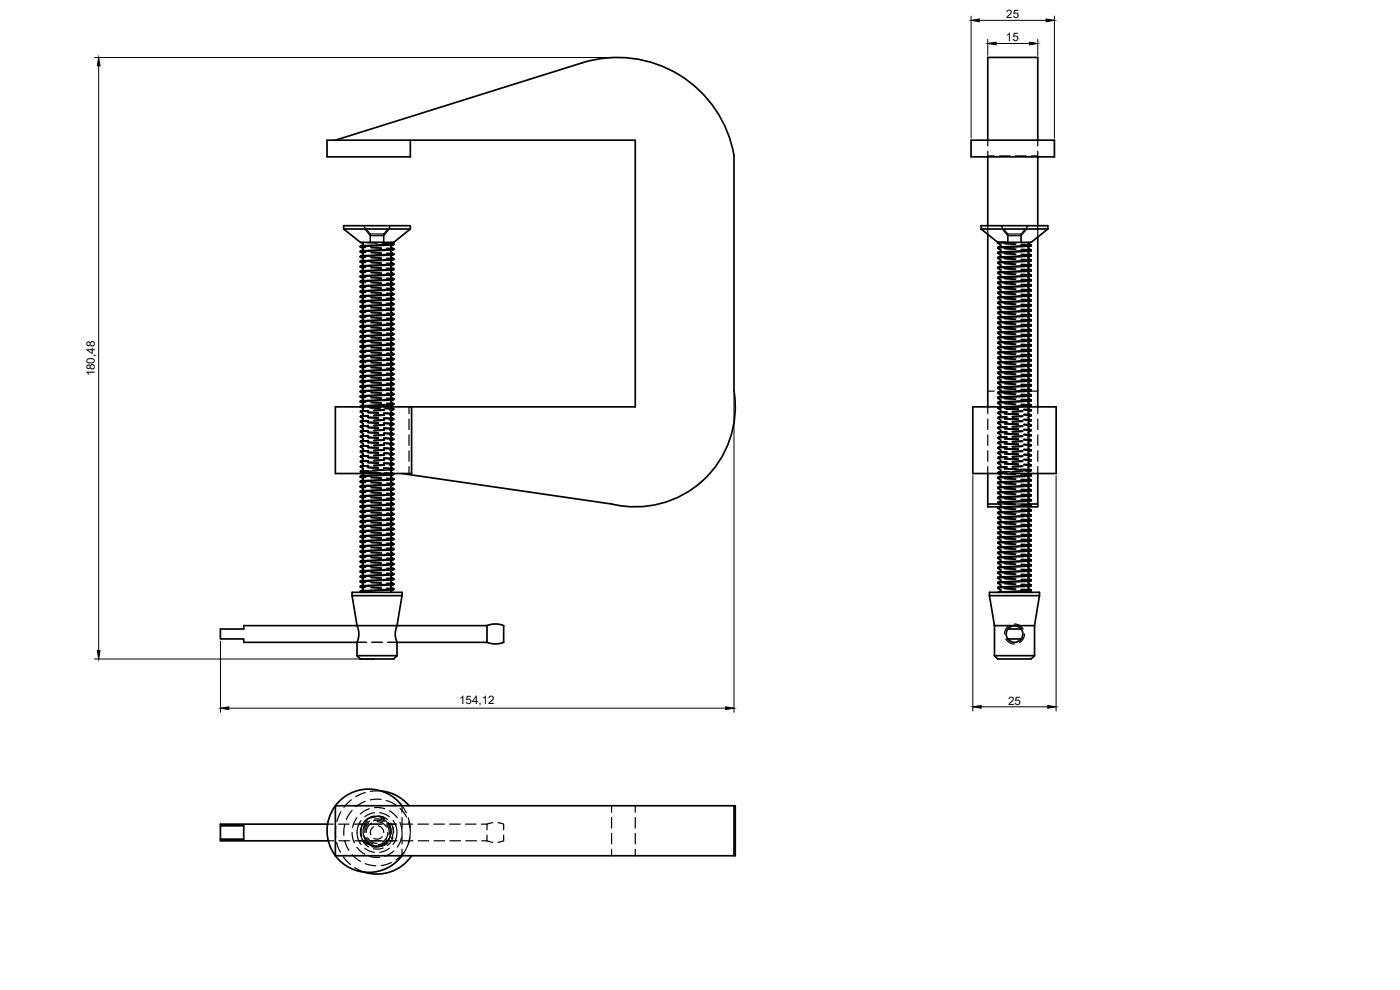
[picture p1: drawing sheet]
<svg xmlns="http://www.w3.org/2000/svg" width="420mm" height="297mm" viewBox="0 0 420 297" stroke-linecap="round" stroke-linejoin="round" font-family="sans-serif">
<defs><g id="words">
<g font-size="3.5">
<text x="302" y="5.4">25</text>
<text x="301.9" y="12.4">15</text>
<text x="28.5" y="113" transform="rotate(-90 28.5 113)">180,48</text>
<text x="137.8" y="211.4">154,12</text>
<text x="302.5" y="211.4">25</text>
</g>
</g></defs>
<!-- layer: MD_Hidden -->
<g fill="none" stroke="#000" stroke-width=".36">
<path d="M296.4 42.1v1.7M296.4 45.4v1.7M296.4 46.8h2M300 46.8h3.1M304.7 46.8h3.2M309.5 46.8h1.9M311.4 42.1v1.7M311.4 45.4v1.7M108.2 74.1l1.5 .2M108.2 75.6l1.5 .2M108.2 77.1l1.5 .2M108.2 78.6l1.5 .2"/>
<path d="M108.2 79.9l1.5 .2M108.2 78.4l1.5 .2M108.2 76.9l1.5 .2M108.2 75.4l1.5 .2M108.2 73.9l1.5 .2M109 67.7l.4 .2 .1 .8 1.6 2h4l1.7-2 .1-.8 .4-.2M109.9 68.7l1.2 1.5M110.1 72.8l3.1 .2M111.1 70.2h4M111.1 70.2v2.5M111.3 78.7l3.2 .2M111.3 77.2l3.2 .2"/>
<path d="M111.3 75.7l3.2 .1M111.3 74.2l3.2 .1M111.3 74.4l3.2 .1M111.3 75.9l3.2 .1M111.3 77.4l3.2 .1M111.3 78.9l3.2 .1M111.9 72.7l1.1 .1M114.6 72.8l3.5 .3M114.8 73.1l3.4 .2M115.1 70.2v2.5M116.1 78.9l2 .2M116.1 77.4l2 .2"/>
<path d="M116.1 75.9l2 .2M116.1 74.4l2 .2M116.1 74.6l2.1 .2M116.1 76.1l2.1 .2M116.1 77.6l2.1 .2M116.1 79.1l2.1 .2M116.4 68.7l-1.3 1.5M296.4 67.7v2.6M299.5 73l.5 .1M299.5 74.5l.5 .1M299.5 76l.5 .1M299.5 77.5l.5 .1"/>
<path d="M299.5 79l.5 .1M299.5 78.8l.2 .1M299.5 77.3l.2 .1M299.5 75.8l.2 .1M299.5 74.3l.2 .1M299.5 72.8l.2 .1M300.3 67.7l.4 .2 .1 .8 1.7 2h4l1.6-2 .2-.8 .3-.2M301.2 68.7l1.3 1.5M301.3 79l3.6 .2M301.3 77.5l3.6 .2M301.3 76l3.6 .2M301.3 74.5l3.6 .2"/>
<path d="M301.3 73l3.6 .2M301.5 73.2l3.3 .1M301.5 74.7l3.3 .2M301.5 76.2l3.3 .2M301.5 77.7l3.3 .2M301.5 79.2l3.3 .2M302.5 70.2h4M302.5 70.2v2.5M306.3 73.4l3.2 .3M306.3 74.9l3.2 .3M306.3 76.4l3.2 .3M306.3 77.9l3.2 .3"/>
<path d="M306.3 79.4l3.2 .3M306.5 70.2v2.5M306.5 79.3l2.9 .2M306.5 77.8l2.9 .2M306.5 76.2l2.9 .3M306.5 74.7l2.9 .3M306.5 73.3l2.9 .2M307.7 68.7l-1.2 1.5M311.4 67.7v3.4M108.2 80.1l1.5 .2M108.2 81.6l1.5 .2M108.2 83.1l1.5 .2"/>
<path d="M108.2 84.6l1.5 .2M108.2 86.1l1.5 .2M108.2 87.6l1.5 .2M108.2 89.1l1.5 .2M108.2 90.6l1.5 .2M108.2 92.1l1.5 .2M108.2 93.6l1.5 .2M108.2 95.1l1.5 .2M108.2 96.6l1.5 .2M108.2 98.1l1.5 .2M108.2 99.6l1.5 .2M108.2 99.4l1.5 .2"/>
<path d="M108.2 97.9l1.5 .2M108.2 96.4l1.5 .2M108.2 94.9l1.5 .2M108.2 93.4l1.5 .2M108.2 91.9l1.5 .2M108.2 90.4l1.5 .2M108.2 88.9l1.5 .2M108.2 87.4l1.5 .2M108.2 85.9l1.5 .2M108.2 84.4l1.5 .2M108.2 82.9l1.5 .2M108.2 81.4l1.5 .2"/>
<path d="M111.3 99.7l3.2 .2M111.3 98.2l3.2 .1M111.3 96.7l3.2 .1M111.3 95.2l3.2 .1M111.3 93.7l3.2 .1M111.3 92.2l3.2 .1M111.3 90.7l3.2 .1M111.3 89.2l3.2 .2M111.3 87.7l3.2 .1M111.3 86.2l3.2 .1M111.3 84.7l3.2 .1M111.3 83.2l3.2 .1"/>
<path d="M111.3 81.7l3.2 .1M111.3 80.2l3.2 .1M111.3 80.4l3.2 .1M111.3 81.9l3.2 .1M111.3 83.4l3.2 .1M111.3 84.9l3.2 .1M111.3 86.4l3.2 .1M111.3 87.9l3.2 .1M111.3 89.4l3.2 .1M111.3 90.9l3.2 .1M111.3 92.4l3.2 .1M111.3 93.9l3.2 .1"/>
<path d="M111.3 95.4l3.2 .1M111.3 96.9l3.2 .1M111.3 98.4l3.2 .1M111.3 99.9l3.2 .1M116.1 99.9l2 .2M116.1 98.4l2 .2M116.1 96.9l2 .2M116.1 95.4l2 .2M116.1 93.9l2 .2M116.1 92.4l2 .2M116.1 90.9l2 .2M116.1 89.4l2 .2"/>
<path d="M116.1 87.9l2 .2M116.1 86.4l2 .2M116.1 84.9l2 .2M116.1 83.4l2 .2M116.1 81.9l2 .2M116.1 80.4l2 .2M116.1 80.6l2.1 .2M116.1 82.1l2.1 .2M116.1 83.6l2.1 .2M116.1 85.1l2.1 .3M116.1 86.6l2.1 .2M116.1 88.1l2.1 .2"/>
<path d="M116.1 89.6l2.1 .2M116.1 91.1l2.1 .2M116.1 92.6l2.1 .2M116.1 94.1l2.1 .2M116.1 95.6l2.1 .2M116.1 97.1l2.1 .2M116.1 98.6l2.1 .2M299.5 80.5l.5 .1M299.5 82l.5 .1M299.5 83.5l.5 .1M299.5 85l.5 .1M299.5 86.5l.5 .1"/>
<path d="M299.5 88l.5 .1M299.5 89.5l.5 .1M299.5 91l.5 .1M299.5 92.5l.5 .1M299.5 94l.5 .1M299.5 95.5l.5 .1M299.5 97l.5 .1M299.5 98.5l.5 .1M299.5 100l.5 .1M299.5 99.8l.2 .1M299.5 98.3l.2 .1M299.5 96.8l.2 .1"/>
<path d="M299.5 95.3l.2 .1M299.5 93.8l.2 .1M299.5 92.3l.2 .1M299.5 90.8l.2 .1M299.5 89.3l.2 .1M299.5 87.8l.2 .1M299.5 86.3l.2 .1M299.5 84.8l.2 .1M299.5 83.3l.2 .1M299.5 81.8l.2 .1M299.5 80.3l.2 .1M301.3 100l3.6 .2"/>
<path d="M301.3 98.5l3.6 .2M301.3 97l3.6 .2M301.3 95.5l3.6 .2M301.3 94l3.6 .2M301.3 92.5l3.6 .2M301.3 91l3.6 .2M301.3 89.5l3.6 .2M301.3 88l3.6 .2M301.3 86.5l3.6 .2M301.3 85l3.6 .2M301.3 83.5l3.6 .2M301.3 82l3.6 .2"/>
<path d="M301.3 80.5l3.6 .2M301.5 80.7l3.3 .2M301.5 82.2l3.3 .1M301.5 83.7l3.3 .1M301.5 85.2l3.3 .2M301.5 86.7l3.3 .2M301.5 88.2l3.3 .2M301.5 89.7l3.3 .2M301.5 91.2l3.3 .2M301.5 92.7l3.3 .2M301.5 94.2l3.3 .1M301.5 95.7l3.3 .1"/>
<path d="M301.5 97.2l3.3 .2M301.5 98.7l3.3 .2M306.3 80.9l3.2 .3M306.3 82.4l3.2 .3M306.3 83.9l3.2 .3M306.3 85.4l3.2 .3M306.3 86.9l3.2 .3M306.3 88.4l3.2 .3M306.3 89.9l3.2 .3M306.3 91.4l3.2 .3M306.3 92.9l3.2 .3M306.3 94.4l3.2 .3"/>
<path d="M306.3 95.9l3.2 .3M306.3 97.4l3.2 .3M306.3 98.9l3.2 .3M306.5 98.7l2.9 .3M306.5 97.2l2.9 .3M306.5 95.8l2.9 .2M306.5 94.3l2.9 .2M306.5 92.8l2.9 .2M306.5 91.3l2.9 .2M306.5 89.8l2.9 .2M306.5 88.3l2.9 .2M306.5 86.7l2.9 .3"/>
<path d="M306.5 85.3l2.9 .2M306.5 83.8l2.9 .2M306.5 82.3l2.9 .2M306.5 80.8l2.9 .2M108.2 101.1l1.5 .2M108.2 102.6l1.5 .2M108.2 104.1l1.5 .2M108.2 105.6l1.5 .2M108.2 107.1l1.5 .2M108.2 108.6l1.5 .2M108.2 110.1l1.5 .2M108.2 111.6l1.5 .2"/>
<path d="M108.2 113.1l1.5 .2M108.2 114.6l1.5 .2M108.2 116.1l1.5 .2M108.2 117.6l1.5 .2M108.2 119.1l1.5 .2M108.2 118.9l1.5 .2M108.2 117.4l1.5 .2M108.2 115.9l1.5 .2M108.2 114.4l1.5 .2M108.2 112.9l1.5 .2M108.2 111.4l1.5 .2M108.2 109.9l1.5 .2"/>
<path d="M108.2 108.4l1.5 .2M108.2 106.9l1.5 .2M108.2 105.4l1.5 .2M108.2 103.9l1.5 .2M108.2 102.4l1.5 .2M108.2 100.9l1.5 .2M111.3 119.2l3.2 .1M111.3 117.7l3.2 .1M111.3 116.2l3.2 .1M111.3 114.7l3.2 .1M111.3 113.2l3.2 .2M111.3 111.7l3.2 .2"/>
<path d="M111.3 110.2l3.2 .1M111.3 108.7l3.2 .1M111.3 107.2l3.2 .1M111.3 105.7l3.2 .1M111.3 104.2l3.2 .1M111.3 102.7l3.2 .1M111.3 101.2l3.2 .2M111.3 101.4l3.2 .1M111.3 102.9l3.2 .1M111.3 104.4l3.2 .1M111.3 105.9l3.2 .1M111.3 107.4l3.2 .1"/>
<path d="M111.3 108.9l3.2 .1M111.3 110.4l3.2 .1M111.3 111.9l3.2 .1M111.3 113.4l3.2 .1M111.3 114.9l3.2 .1M111.3 116.4l3.2 .1M111.3 117.9l3.2 .1M111.3 119.4l3.2 .1M116.1 119.4l2 .2M116.1 117.9l2 .2M116.1 116.4l2 .2M116.1 114.9l2 .2"/>
<path d="M116.1 113.4l2 .2M116.1 111.9l2 .2M116.1 110.4l2 .2M116.1 108.9l2 .2M116.1 107.4l2 .2M116.1 105.9l2 .2M116.1 104.4l2 .2M116.1 102.9l2 .2M116.1 101.4l2 .2M116.1 100.1l2.1 .2M116.1 101.6l2.1 .2M116.1 103.1l2.1 .2"/>
<path d="M116.1 104.6l2.1 .2M116.1 106.1l2.1 .2M116.1 107.6l2.1 .3M116.1 109.1l2.1 .2M116.1 110.6l2.1 .2M116.1 112.1l2.1 .2M116.1 113.6l2.1 .2M116.1 115.1l2.1 .2M116.1 116.6l2.1 .2M116.1 118.1l2.1 .2M116.1 119.6l2.1 .3M296.4 117.4h2"/>
<path d="M299.5 101.5l.5 .1M299.5 103l.5 .1M299.5 104.5l.5 .1M299.5 106l.5 .1M299.5 107.5l.5 .1M299.5 109l.5 .1M299.5 110.5l.5 .1M299.5 112l.5 .1M299.5 113.5l.5 .1M299.5 115l.5 .1M299.5 116.5l.5 .1M299.5 118l.5 .1"/>
<path d="M299.5 119.5l.5 .1M299.5 119.3l.2 .1M299.5 117.8l.2 .1M299.5 116.3l.2 .1M299.5 114.8l.2 .1M299.5 113.3l.2 .1M299.5 111.8l.2 .1M299.5 110.3l.2 .1M299.5 108.8l.2 .1M299.5 107.3l.2 .1M299.5 105.8l.2 .1M299.5 104.3l.2 .1"/>
<path d="M299.5 102.8l.2 .1M299.5 101.3l.2 .1M300 117.4h3.1M301.3 119.5l3.6 .2M301.3 118l3.6 .2M301.3 116.5l3.6 .2M301.3 115l3.6 .2M301.3 113.5l3.6 .2M301.3 112l3.6 .2M301.3 110.5l3.6 .2M301.3 109l3.6 .2M301.3 107.5l3.6 .2"/>
<path d="M301.3 106l3.6 .2M301.3 104.5l3.6 .2M301.3 103l3.6 .2M301.3 101.5l3.6 .2M301.5 100.2l3.3 .2M301.5 101.7l3.3 .2M301.5 103.2l3.3 .2M301.5 104.7l3.3 .2M301.5 106.2l3.3 .1M301.5 107.7l3.3 .2M301.5 109.2l3.3 .2M301.5 110.7l3.3 .2"/>
<path d="M301.5 112.2l3.3 .2M301.5 113.7l3.3 .2M301.5 115.2l3.3 .2M301.5 116.7l3.3 .1M301.5 118.2l3.3 .1M301.5 119.7l3.3 .2M304.7 117.4h3.2M306.3 100.4l3.2 .3M306.3 101.9l3.2 .3M306.3 103.4l3.2 .3M306.3 104.9l3.2 .3M306.3 106.4l3.2 .3"/>
<path d="M306.3 107.9l3.2 .3M306.3 109.4l3.2 .3M306.3 110.9l3.2 .3M306.3 112.4l3.2 .3M306.3 113.9l3.2 .3M306.3 115.4l3.2 .3M306.3 116.9l3.2 .3M306.3 118.4l3.2 .3M306.3 119.9l3.2 .3M306.5 119.8l2.9 .2M306.5 118.3l2.9 .2M306.5 116.8l2.9 .2"/>
<path d="M306.5 115.3l2.9 .2M306.5 113.8l2.9 .2M306.5 112.3l2.9 .2M306.5 110.8l2.9 .2M306.5 109.2l2.9 .3M306.5 107.8l2.9 .2M306.5 106.3l2.9 .2M306.5 104.8l2.9 .2M306.5 103.3l2.9 .2M306.5 101.8l2.9 .2M306.5 100.3l2.9 .2M309.5 117.4h1.9"/>
<path d="M108.2 135.6l.9 .7-.9 .6 .9 .9-.9 .6 .9 .8-.9 .7v.2l.9 .6-.9 .7M108.2 134.1l.9 .7-.9 .6v.2M108.2 132.6l.9 .7-.9 .6M108.2 131.1l.9 .6-.9 .7M108.2 129.4v.2l.9 .6-.9 .7M108.2 125.1l.9 .7-.9 .6 .9 .8-.9 .9 .8 .5 .1 .2-.9 .6M108.2 123.6l.9 .7-.9 .6v.2M108.2 122.1l.9 .7-.9 .6v.2M108.2 120.6l1.5 .2M108.2 121.9l1.3 .2M108.2 120.4l1.5 .2M108.2 122.1h.1"/>
<path d="M108.2 130.9v.2M108.2 132.4v.2M108.2 133.9v.2M108.2 122.1l1.1 .2M110.4 123.6l3.2 .2M110.4 125.1l3.2 .2M110.4 126.6l3.2 .2M110.4 128.2l3.2 .1M110.4 129.7l3.2 .1M110.4 131.1l3.2 .2M110.4 132.6l3.2 .2M110.4 134.1l3.2 .2"/>
<path d="M110.4 135.6l3.2 .2M110.4 137.1l3.2 .2M110.4 138.6l3.2 .2M110.4 138.8l3.2 .2M110.4 137.3l3.2 .2M110.4 135.8l3.2 .2M110.4 134.3l3.2 .2M110.4 132.8l3.2 .2M110.4 131.3l3.2 .2M110.4 129.8l3.2 .2M110.4 128.3l3.2 .2M110.4 126.8l3.2 .2"/>
<path d="M110.4 125.3l3.2 .2M110.4 123.8l3.2 .2M110.4 122.1l3.2 .2M110.6 123.2l-2.4 .2 .6 .1M110.6 124.7l-2.4 .2 .6 .1M110.6 126.2l-2.4 .2 .6 .1M110.6 127.7l-2.4 .2 .6 .1M110.6 129.2l-2.4 .2 .6 .1M110.6 130.7l-2.4 .2 .6 .1M110.6 132.2l-2.4 .2 .6 .1M110.6 133.7l-2.4 .2 .6 .1M110.6 135.2l-2.4 .2 .6 .1"/>
<path d="M110.6 136.7l-2.4 .2 .6 .1M110.6 138.2l-2.4 .2 .6 .1M110.6 139.7l-2.4 .2 .6 .1M110.6 139.9l-2.4 .2 .6 .1M110.6 138.4l-2.4 .2 .6 .1M110.6 136.8l-2.4 .3 .6 .1M110.6 135.3l-2.4 .3 .6 .1M110.6 133.8l-2.4 .3 .6 .1M110.6 132.3l-2.4 .3 .6 .1M110.6 130.8l-2.4 .3 .6 .1M110.6 129.3l-2.4 .3 .6 .1M110.6 127.9l-2.4 .2 .6 .1"/>
<path d="M110.6 126.4l-2.4 .2 .6 .1M110.6 124.8l-2.4 .3 .6 .1M110.6 123.3l-2.4 .3 .6 .1M110.9 122.4l3.1 .1M111.1 122.2l3.2 .1M111.3 120.7l3.2 .1M111.3 120.9l3.2 .1M115.2 123.9l3 .2-1.2 .2 1.2-.2zM115.2 125.4l3 .3-1.2 .1 1.2-.1zM115.2 126.9l3 .3-1.2 .1 1.2-.1zM115.2 128.4l3 .3-1.2 .1 1.2-.1zM115.2 129.9l3 .3-1.2 .1 1.2-.1z"/>
<path d="M115.2 131.4l3 .3-1.2 .1 1.2-.1zM115.2 132.9l3 .3-1.2 .1 1.2-.1zM115.2 134.4l3 .2-1.2 .2 1.2-.2zM115.2 135.9l3 .3-1.2 .1 1.2-.1zM115.2 137.4l3 .3-1.2 .1 1.2-.1zM115.2 138.9l3 .3-1.2 .1 1.2-.1zM115.2 139.1l3 .2-1.2 .2 1.2-.2zM115.2 137.6l3 .2-1.2 .2 1.2-.2zM115.2 136.1l3 .2-1.2 .2 1.2-.2zM115.2 134.6l3 .2-1.2 .2 1.2-.2zM115.2 133.1l3 .2-1.2 .2 1.2-.2zM115.2 131.6l3 .2-1.2 .2 1.2-.2z"/>
<path d="M115.2 130.1l3 .3-1.2 .1 1.2-.1zM115.2 128.6l3 .2-1.2 .2 1.2-.2zM115.2 127.1l3 .2-1.2 .2 1.2-.2zM115.2 125.6l3 .2-1.2 .2 1.2-.2zM115.2 124.1l3 .2-1.2 .2 1.2-.2zM115.2 122.4l3 .2M115.4 122.9l-3.2 .2M115.4 124.4l-3.2 .2M115.4 125.9l-3.2 .2M115.4 127.4l-3.2 .2M115.4 128.9l-3.2 .2M115.4 130.4l-3.2 .2"/>
<path d="M115.4 131.9l-3.2 .2M115.4 133.4l-3.2 .2M115.4 134.9l-3.2 .2M115.4 136.4l-3.2 .2M115.4 137.9l-3.2 .2M115.4 139.4l-3.2 .2M115.4 139.6l-3.2 .2M115.4 138.1l-3.2 .2M115.4 136.6l-3.2 .2M115.4 135.1l-3.2 .2M115.4 133.6l-3.2 .2M115.4 132.1l-3.2 .2"/>
<path d="M115.4 130.6l-3.2 .2M115.4 129.1l-3.2 .2M115.4 127.6l-3.2 .2M115.4 126.1l-3.2 .2M115.4 124.6l-3.2 .2M115.4 123.1l-3.2 .2M115.6 122.6l2.6 .2-1.2 .2 1.2-.2zM115.9 122.4l2.3 .2-1.2 .2 1.2-.2M116.1 120.9l2 .2M116.1 121.1l2.1 .2M117.2 122.1l.9 .5M118.1 139.4l-.9 .5 .9 .7"/>
<path d="M118.1 137.9l-.9 .5 .9 .7M118.1 136.4l-.9 .5 .9 .7M118.1 134.9l-.9 .5 .9 .7M118.1 133.4l-.9 .5 .9 .7M118.1 131.9l-.9 .5 .9 .7M118.1 130.4l-.9 .5 .9 .7M118.1 128.9l-.9 .5 .9 .7M118.1 127.4l-.9 .5 .9 .7M118.1 125.9l-.9 .5 .9 .7M118.1 124.4l-.9 .5 .9 .7M118.1 122.9l-.9 .5 .9 .7M118.2 122.6v.2"/>
<path d="M118.2 124.1v.2M118.2 125.7v.1M118.2 127.2v.1M118.2 128.7v.1M118.2 130.2v.2M118.2 131.7v.1M118.2 133.2v.1M118.2 134.6v.2M118.2 136.2v.1M118.2 137.7v.1M118.2 139.2v.1M122.7 122.1v2"/>
<path d="M122.7 125.7v3.2M122.7 130.5v3.2M122.7 135.2v3.2M296.4 122.1v2M296.4 125.7v3.2M296.4 130.5v3.2M296.4 135.2v3.2M299.4 138.8l1 .8-.9 .7M299.4 126.8v.2M299.4 128.3v.2M299.4 129.8v.2M299.4 131.3v.2"/>
<path d="M299.5 133l.9 .6-1 .7 1 .8-1 .7 1 .8-1 .7 1 .9-.9 .6M299.5 131.5l.9 .6-1 .9M299.5 130l.9 .6-.9 .7M299.5 128.5l.9 .6-.9 .7M299.5 127l.9 .6-.9 .7M299.5 121l.5 .1M299.5 120.8l.2 .1M299.8 122.1l-.3 .4 .9 .6-1 .7 .1 .2 .9 .6-1 .7 .1 .2 .9 .6-.9 .7M301.3 122.1l-1.8 .2 .4 .1M301.3 121l3.6 .2M301.4 139.2l4.3 .2zM301.4 137.7l4.3 .2z"/>
<path d="M301.4 136.2l4.3 .2zM301.4 134.7l4.3 .2zM301.4 133.2l4.3 .2zM301.4 131.7l4.3 .2zM301.4 130.2l4.3 .2zM301.4 128.7l4.3 .2zM301.4 127.2l4.3 .2zM301.4 125.7l4.3 .2zM301.4 124.2l4.3 .2zM301.5 124l4.2 .2zM301.5 125.5l4.2 .2zM301.5 127l4.2 .2z"/>
<path d="M301.5 128.5l4.2 .2zM301.5 130l4.2 .2zM301.5 131.5l4.2 .2zM301.5 133l4.2 .2zM301.5 134.5l4.2 .2zM301.5 136l4.2 .2zM301.5 137.5l4.2 .2zM301.5 139l4.2 .2zM301.5 122.5l4.2 .2zM301.5 121.2l3.3 .2M301.7 122.2l-2.2 .3 .8 .1M301.9 122.7l3.8 .2z"/>
<path d="M302.2 123.5l-2.7 .3 .4 .1M302.2 125l-2.7 .3 .4 .1M302.2 126.5l-2.7 .3 .4 .1M302.2 128l-2.7 .3 .4 .1M302.2 129.5l-2.7 .3 .4 .1M302.2 131l-2.7 .3 .4 .1M302.2 132.5l-2.7 .3 .4 .1M302.2 134l-2.7 .3 .4 .1M302.2 135.5l-2.7 .3 .4 .1M302.2 137l-2.7 .3 .4 .1M302.2 138.5l-2.7 .3 .4 .1M302.2 138.7l-2.8 .3 .4 .1"/>
<path d="M302.2 137.2l-2.8 .3 .4 .1M302.2 135.7l-2.8 .3 .4 .1M302.2 134.2l-2.8 .3 .4 .1M302.2 132.7l-2.8 .3 .4 .1M302.2 131.2l-2.8 .3 .4 .1M302.2 129.7l-2.8 .3 .4 .1M302.2 128.2l-2.8 .3 .4 .1M302.2 126.7l-2.8 .3 .4 .1M302.2 125.2l-2.8 .3 .4 .1M302.2 123.7l-2.8 .3 .4 .1M304.9 122.1h-1.6M306.3 121.4l3.2 .3"/>
<path d="M306.5 121.2l2.9 .3M306.9 123.3l-3.1 .1M306.9 124.8l-3.1 .1M306.9 126.3l-3.1 .1M306.9 127.8l-3.1 .1M306.9 129.3l-3.1 .1M306.9 130.8l-3.1 .1M306.9 132.3l-3.1 .1M306.9 133.8l-3.1 .1M306.9 135.3l-3.1 .1M306.9 136.8l-3.1 .1M306.9 138.3l-3.1 .1"/>
<path d="M306.9 139.8l-3.1 .1M306.9 140l-3.1 .1M306.9 138.5l-3.1 .1M306.9 137l-3.1 .1M306.9 135.5l-3.1 .1M306.9 134l-3.1 .1M306.9 132.5l-3.1 .1M306.9 131l-3.1 .1M306.9 129.5l-3.1 .1M306.9 128l-3.1 .1M306.9 126.5l-3.1 .1M306.9 125l-3.1 .1"/>
<path d="M306.9 123.5l-3.1 .1M307.3 122.8l2.2 .2-1 .2M307.3 124.3l2.2 .2-1 .2M307.3 125.8l2.2 .2-1 .2M307.3 127.3l2.2 .2-1 .2M307.3 128.8l2.2 .2-1 .2M307.3 130.3l2.2 .2-1 .2M307.3 131.8l2.2 .2-1 .2M307.3 133.3l2.2 .2-1 .2M307.3 134.8l2.2 .2-1 .2M307.3 136.3l2.2 .2-1 .2M307.3 137.8l2.2 .2-1 .2"/>
<path d="M307.3 139.3l2.2 .2-1 .2M307.3 139.5l2.2 .2-1 .2M307.3 138l2.2 .2-1 .2M307.3 136.5l2.2 .2-1 .2M307.3 135l2.2 .2-1 .2M307.3 133.5l2.2 .2-1 .2M307.3 132l2.2 .2-1 .2M307.3 130.5l2.2 .2-1 .2M307.3 129l2.2 .2-1 .2M307.3 127.5l2.2 .2-1 .2M307.3 126l2.2 .2-1 .2M307.3 124.5l2.2 .2-1 .2"/>
<path d="M307.3 123l2.2 .2-1 .2M308.9 122.1l-.4 .4 .9 .5M309.4 139.7l-.9 .6 .9 .8-3-.4M309.4 138.2l-.9 .6 .9 .7M309.4 136.7l-.9 .6 .9 .7M309.4 135.2l-.9 .6 .9 .7M309.4 133.7l-.9 .6 .9 .7M309.4 132.2l-.9 .6 .9 .7M309.4 130.7l-.9 .6 .9 .7M309.4 129.2l-.9 .6 .9 .7M309.4 127.7l-.9 .6 .9 .7M309.4 126.2l-.9 .6 .9 .7"/>
<path d="M309.4 124.7l-.9 .6 .9 .7M309.4 123.2l-.9 .6 .9 .7M309.5 123v.2M309.5 124.5v.2M309.5 126v.2M309.5 127.5v.2M309.5 129v.2M309.5 130.5v.2M309.5 132v.2M309.5 133.5v.2M309.5 135v.2M309.5 136.5v.2"/>
<path d="M309.5 138v.2M309.5 139.5v.2M311.4 122.1v2M311.4 125.7v3.2M311.4 130.5v3.2M311.4 135.2v3.2M108.2 143.1l1.5 .2M108.2 144.6l1.5 .2M108.2 146.1l1.5 .2M108.2 147.6l1.5 .2M108.2 149.1l1.5 .2M108.2 150.6l1.5 .2"/>
<path d="M108.2 152.1l1.5 .2M108.2 153.6l1.5 .2M108.2 155.1l1.5 .2M108.2 156.6l1.5 .2M108.2 158.1l1.5 .2M108.2 159.6l1.5 .2M108.2 159.4l1.5 .2M108.2 157.9l1.5 .2M108.2 156.4l1.5 .2M108.2 154.9l1.5 .2M108.2 153.4l1.5 .2M108.2 151.9l1.5 .2"/>
<path d="M108.2 150.4l1.5 .2M108.2 148.9l1.5 .2M108.2 147.4l1.5 .2M108.2 145.9l1.5 .2M108.2 144.4l1.5 .2M108.2 142.9l1.5 .2M108.2 141.4l.8 .7M108.4 141.5l-.2 .1 2.9 .3M110 141.2l-1.8 .2 1.2 .2M110.4 140.2l3.2 .1M110.4 140.3l3.2 .2M110.4 141.8l3.2 .2"/>
<path d="M110.4 141.2l-2.2 .2 .8 .1M110.6 141.7l3.2 .1M110.6 141.3l-2.4 .3 .6 .1M111 141.7l3.2 .1M111.3 159.7l3.2 .2M111.3 158.2l3.2 .2M111.3 156.7l3.2 .2M111.3 155.2l3.2 .1M111.3 153.7l3.2 .1M111.3 152.2l3.2 .1M111.3 150.7l3.2 .1M111.3 149.2l3.2 .1"/>
<path d="M111.3 147.7l3.2 .2M111.3 146.2l3.2 .2M111.3 144.7l3.2 .2M111.3 143.2l3.2 .1M111.3 143.4l3.2 .1M111.3 144.9l3.2 .1M111.3 146.4l3.2 .1M111.3 147.9l3.2 .1M111.3 149.4l3.2 .1M111.3 150.9l3.2 .1M111.3 152.4l3.2 .1M111.3 153.9l3.2 .1"/>
<path d="M111.3 155.4l3.2 .1M111.3 156.9l3.2 .1M111.3 158.4l3.2 .1M111.3 159.9l3.2 .1M112.7 142l2.5 .1M113.1 141.2l-3.2 .2M114.8 141l-3.2 .1M115.2 140.6l3 .3M115.2 142.1l3 .3M115.2 140.9l-3.2 .2M115.4 141.9l2.7 .2M115.4 141.1l-3.2 .2"/>
<path d="M115.7 141.9l2.1 .2M116.1 159.9l2 .2M116.1 158.4l2 .2M116.1 156.9l2 .2M116.1 155.4l2 .2M116.1 153.9l2 .2M116.1 152.4l2 .2M116.1 150.9l2 .2M116.1 149.4l2 .2M116.1 147.9l2 .2M116.1 146.4l2 .2M116.1 144.9l2 .2"/>
<path d="M116.1 143.4l2 .2M116.1 143.6l2.1 .2M116.1 145.1l2.1 .2M116.1 146.6l2.1 .2M116.1 148.1l2.1 .2M116.1 149.6l2.1 .2M116.1 151.1l2.1 .2M116.1 152.6l2.1 .3M116.1 154.1l2.1 .3M116.1 155.6l2.1 .2M116.1 157.1l2.1 .2M116.1 158.6l2.1 .2"/>
<path d="M116.8 140.8l1.4-.1-3-.3 1.8 .1a.87 .87 0 0 1 1.2 .4M117.9 140.9l-3.2 .2M118.1 140.9l-.9 .5 .8 .7M118.2 140.9v-.2l-1.8 .2M118.2 140.9l-1.2 .1M122.7 140v2.1M296.4 140v2.1M299.4 140.3l1 .8-.9 .7M299.4 141.8v.2M299.5 143.5l.5 .1M299.5 145l.5 .1M299.5 146.5l.5 .1"/>
<path d="M299.5 148l.5 .1M299.5 149.5l.5 .1M299.5 151l.5 .1M299.5 152.5l.5 .1M299.5 154l.5 .1M299.5 155.5l.5 .1M299.5 157l.5 .1M299.5 158.5l.5 .1M299.5 160l.5 .1M299.5 159.8l.2 .1M299.5 158.3l.2 .1M299.5 156.8l.2 .1"/>
<path d="M299.5 155.3l.2 .1M299.5 153.8l.2 .1M299.5 152.3l.2 .1M299.5 150.8l.2 .1M299.5 149.3l.2 .1M299.5 147.8l.2 .1M299.5 146.3l.2 .1M299.5 144.8l.2 .1M299.5 143.3l.2 .1M299.5 142l.1 .1M299.8 152.1h3.8M299.9 151.2h3.7"/>
<path d="M300.6 142l2.1 .1M301.3 158.5l3.6 .2M301.3 157l3.6 .2M301.3 155.5l3.6 .2M301.3 154l3.6 .2M301.3 152.5l3.6 .2M301.3 151l3.6 .2M301.3 149.5l3.6 .2M301.3 148l3.6 .2M301.3 146.5l3.6 .2M301.3 145l3.6 .2M301.3 143.5l3.6 .2"/>
<path d="M301.4 140.7l3.1 .2M301.4 142.2l3.4 .2M301.5 142l3.4 .2M301.5 141.7l-2.1 .3 .5 .1M301.5 143.7l3.3 .2M301.5 145.2l3.3 .2M301.5 146.7l3.3 .2M301.5 148.2l3.3 .2M301.5 149.7l3.3 .2M301.5 151.2l3.3 .1M301.5 152.7l3.3 .2M301.5 154.2l3.3 .2"/>
<path d="M301.5 155.7l3.3 .2M301.5 157.2l3.3 .2M301.5 158.7l3.3 .2M302.2 140l-2.7 .3 .4 .1M302.2 141.5l-2.7 .3 .4 .1M302.2 140.2l-2.8 .3 .4 .1M302.2 141.7l-2.8 .3 .4 .1M303.1 141.5l-3.2 .2M304.5 140.9h1.8M304.5 140.9h1.2M304.8 140.7l-3.3-.2 4.2 .2M305.1 152.1h3.8"/>
<path d="M305.2 151.2h3.7M306.3 141.5l-3.2 .2M306.3 142.4l3.2 .3M306.3 143.9l3.2 .3M306.3 145.4l3.2 .3M306.3 146.9l3.2 .3M306.3 148.4l3.2 .3M306.3 149.9l3.2 .3M306.3 151.4l3.2 .3M306.3 152.9l3.2 .3M306.3 154.4l3.2 .3M306.3 155.9l3.2 .3"/>
<path d="M306.3 157.4l3.2 .3M306.3 158.9l3.2 .3M306.5 158.8l2.9 .2M306.5 157.3l2.9 .2M306.5 155.8l2.9 .2M306.5 154.3l2.9 .2M306.5 152.8l2.9 .2M306.5 151.3l2.9 .2M306.5 149.8l2.9 .2M306.5 148.3l2.9 .2M306.5 146.8l2.9 .2M306.5 145.3l2.9 .2"/>
<path d="M306.5 143.7l2.9 .3M306.5 142.3l2.9 .2M306.9 141.5l-3.1 .1M306.9 141.3l-3.1 .1M307.3 141l2.2 .2-1 .2M307.3 140.8l2.2 .2-1 .2M307.8 141.2l-3.1 .2M307.9 141l1.6 .2-1.7 .2M309.4 141.2l-.8 .5 .1 .4M309.5 141v.2M311.4 140v2.1M108.2 161.1l1.5 .2"/>
<path d="M108.2 162.6l1.5 .2M108.2 164.1l1.5 .2M108.2 165.6l1.5 .2M108.2 167.1l1.5 .2M108.2 168.6l1.5 .2M108.2 170.1l1.5 .2M108.2 171.6l1.5 .2M108.2 173.1l1.5 .2M108.2 174.6l1.5 .2M108.2 176.1l1.5 .2M108.2 177.6l.6 .1M108.2 175.9l1.5 .2"/>
<path d="M108.2 174.4l1.5 .2M108.2 172.9l1.5 .2M108.2 171.4l1.5 .2M108.2 169.9l1.5 .2M108.2 168.4l1.5 .2M108.2 166.9l1.5 .2M108.2 165.4l1.5 .2M108.2 163.9l1.5 .2M108.2 162.4l1.5 .2M108.2 160.9l1.5 .2M109.4 177.6l2.5 .1M111.3 176.2l3.2 .1"/>
<path d="M111.3 174.7l3.2 .1M111.3 173.2l3.2 .1M111.3 171.7l3.2 .1M111.3 170.2l3.2 .2M111.3 168.7l3.2 .2M111.3 167.2l3.2 .2M111.3 165.7l3.2 .1M111.3 164.2l3.2 .1M111.3 162.7l3.2 .1M111.3 161.2l3.2 .1M111.3 161.4l3.2 .1M111.3 162.9l3.2 .1"/>
<path d="M111.3 164.4l3.2 .1M111.3 165.9l3.2 .1M111.3 167.4l3.2 .1M111.3 168.9l3.2 .1M111.3 170.4l3.2 .1M111.3 171.9l3.2 .1M111.3 173.4l3.2 .1M111.3 174.9l3.2 .1M111.3 176.4l3.2 .1M116.1 176.4l2 .2M116.1 174.9l2 .2M116.1 173.4l2 .2"/>
<path d="M116.1 171.9l2 .2M116.1 170.4l2 .2M116.1 168.9l2 .2M116.1 167.4l2 .2M116.1 165.9l2 .2M116.1 164.4l2 .2M116.1 162.9l2 .2M116.1 161.4l2 .2M116.1 160.1l2.1 .2M116.1 161.6l2.1 .2M116.1 163.1l2.1 .3M116.1 164.6l2.1 .3"/>
<path d="M116.1 166.1l2.1 .3M116.1 167.6l2.1 .2M116.1 169.1l2.1 .2M116.1 170.6l2.1 .2M116.1 172.1l2.1 .2M116.1 173.6l2.1 .2M116.1 175.1l2.1 .3M116.1 176.6l2.1 .3M299.5 161.5l.5 .1M299.5 163l.5 .1M299.5 164.5l.5 .1M299.5 166l.5 .1"/>
<path d="M299.5 167.5l.5 .1M299.5 169l.5 .1M299.5 170.5l.5 .1M299.5 172l.5 .1M299.5 173.5l.5 .1M299.5 175l.5 .1M299.5 176.5l.5 .1M299.5 176.3l.2 .1M299.5 174.8l.2 .1M299.5 173.3l.2 .1M299.5 171.8l.2 .1M299.5 170.3l.2 .1"/>
<path d="M299.5 168.8l.2 .1M299.5 167.3l.2 .1M299.5 165.8l.2 .1M299.5 164.3l.2 .1M299.5 162.8l.2 .1M299.5 161.3l.2 .1M301.3 176.5l3.6 .2M301.3 175l3.6 .2M301.3 173.5l3.6 .2M301.3 172l3.6 .2M301.3 170.5l3.6 .2M301.3 169l3.6 .2"/>
<path d="M301.3 167.5l3.6 .2M301.3 166l3.6 .2M301.3 164.5l3.6 .2M301.3 163l3.6 .2M301.3 161.5l3.6 .2M301.3 160l3.6 .2M301.5 160.2l3.3 .2M301.5 161.7l3.3 .2M301.5 163.2l3.3 .2M301.5 164.7l3.3 .2M301.5 166.2l3.3 .2M301.5 167.7l3.3 .2"/>
<path d="M301.5 169.2l3.3 .2M301.5 170.7l3.3 .2M301.5 172.2l3.3 .2M301.5 173.7l3.3 .2M301.5 175.2l3.3 .2M301.5 176.7l3.3 .2M306.3 160.4l3.2 .3M306.3 161.9l3.2 .3M306.3 163.4l3.2 .3M306.3 164.9l3.2 .3M306.3 166.4l3.2 .3M306.3 167.9l3.2 .3"/>
<path d="M306.3 169.4l3.2 .3M306.3 170.9l3.2 .3M306.3 172.4l3.2 .3M306.3 173.9l3.2 .3M306.3 175.4l3.2 .3M306.3 176.9l3.2 .3M306.5 176.8l2.9 .2M306.5 175.3l2.9 .2M306.5 173.8l2.9 .2M306.5 172.3l2.9 .2M306.5 170.8l2.9 .2M306.5 169.3l2.9 .2"/>
<path d="M306.5 167.8l2.9 .2M306.5 166.3l2.9 .2M306.5 164.8l2.9 .2M306.5 163.3l2.9 .2M306.5 161.8l2.9 .2M306.5 160.3l2.9 .2M107.1 192.7h2.9M111.6 192.7h3.1M116.3 192.7h2.8M301.9 191.7l.9 1 1.6 .5M303 187.6l-1.2 1.2-.3 1.4M304.5 187.2l1.6 .5 1 1"/>
<path d="M307.5 190.2l-.4 1.5-1.2 1.1M105.4 240l-2.2 2.2M109.6 237.8l-2.9 1.3M114.4 239.8l-3.3 .2M114.4 237.3l-3.2 .2M98.3 247.3h1.7M98.5 252.3h1.6M100.8 248l-.1 3.2M101 252.8l1.2 2.9M101.6 247.3h3.2M101.7 252.3h3.2M102.3 243.6l-1.2 2.9"/>
<path d="M103 257.1l2.2 2.3M103.4 247.4l-.2 3.2M103.5 252.2l.5 1.6 .7 1.3M105.7 249.8l.1 1.5 .5 1.5M105.7 243.2l-1.8 2.7M105.7 256.4l2.5 2.1M106.4 247.3h3.6M106.5 252.3h3.5M107.1 245.4l-.8 1.3-.5 1.5M107.1 254.2l1 1.2 1.3 .9M108.2 250.3l.6 1.6 1.3 1.5M108.4 246.2a5.9 5.9 0 0 0 0 7.2"/>
<path d="M108.6 247.6l-.4 1.2v1.7M108.6 252l.7 1 1.4 1.1M109.1 250.5a4.2 4.2 0 0 0 1.7 2.6M109.4 252.3a4.6 4.6 0 0 0 5.6 1.2M109.5 254.5l1.3 .8 1.6 .4M109.6 240.4l-2.8 1.6M109.6 259.1l3.2 .7M109.8 251.3l.6 1 1.6 1M110.2 252.6l1.8 1.1M110.3 246.3a4.5 4.5 0 0 0-.6 5.7M110.3 251.4l1 1.1 1.8 .5M110.7 247l-.9 1.2-.3 1.6"/>
<path d="M110.8 242.6l-1.4 .7-1.3 .9M110.8 256.9l1.6 .3h1.6M110.9 246.4h-.1a4.1 4.1 0 0 0-1.6 2.5M111.1 247.3h3.6M111.2 252.3h3.5M111.5 247l-1.2 1.3-.4 1.5M112 246.3l1.4-.2 1.6 .5M112 244.9l-1.2 .4-1.3 1.1M112.1 248.1a1.95 1.95 0 0 0-.8 2.4M112.4 243.8l-1.6 .5-1.3 .8M112.4 245.8h.1a4.2 4.2 0 0 1 2.9 .6M112.4 242.3h1.5l1.6 .3"/>
<path d="M112.6 245.1l-2 .5-1.3 1M113.2 246.5a3.2 3.2 0 0 1 2.8 1.7M113.5 247.8a1.96 1.96 0 0 1 1.6 2M113.5 244.8l1.7 .4 1.1 .7M113.9 243.8l1.6 .5 1.3 .8M114.2 245.3a4.5 4.5 0 0 1 3 4.9M114.7 251a1.96 1.96 0 0 1-2.5 .5M115 254.4l-1 .3h-1.9M115.2 245.2l-2.2-.2-1.4 .4M115.4 245.7a4.5 4.5 0 0 0-5.3 .1 4.5 4.5 0 0 0-1.5 5.1M115.6 253a4.1 4.1 0 0 1-3.4 .8M115.6 253l-2 .8"/>
<path d="M115.9 247.3h3.2M115.9 240.2l2.9 1.4M116 252.3h3.2M116.1 252l-1.1 1-1.5 .4M116.1 247.6l.7 1.6-.1 1.4M116.4 249.8a3.2 3.2 0 0 1-1.6 2.8M116.5 252.9a4.5 4.5 0 0 1-5.7 .2M116.5 247.5a4.1 4.1 0 0 1-.9 5.5M116.6 246.8a4.6 4.6 0 0 1-.4 5.7M116.8 251.7a4.5 4.5 0 0 1-5.3 2.3M116.8 254.5l-1.3 .8-1.5 .4M116.9 243.3l1.3 .9 1 1.2"/>
<path d="M117.3 247l.7 1.5 .2 1.3M117.5 258.8l-3.1 .9M117.8 248l.2 1.7-.5 1.9M117.9 246.2a6 6 0 0 1 0 7.2M117.9 251.2l-.7 1.6-.9 .9M118.2 255.3l-1.3 1-1.4 .6M120 246.7l.5 1.5 .1 1.6M120.1 242.6l1.9 2.5M120.5 251.3l-.5 1.5-.8 1.4M120.6 243.7v-1.9l1.3 2.1M120.6 245.3v3.2M120.6 250v3.2"/>
<path d="M120.6 247.3h3.2M120.8 252.3h3.1M121.2 255.8l-2.3 2.2M121.9 254.6l-1.3 2.2v-2M122.5 245.3l.6 3.2M122.6 246.6l.5 3.2M123 251.4l-1 3M123.1 250l-.6 3.2M125.4 247.3h3.2M125.5 252.3h3.2M130.2 247.3h3.1M130.3 252.3h3.2"/>
<path d="M134.9 247.3h3.2M135 252.3h3.2M139.7 247.3h3.2M139.8 252.3h3.2M144.5 247.3h1.7M144.6 252.3h1.6M146.2 247.3v1.7M146.2 250.6v1.7M146.2 252.3l1.7 .4M147.9 246.8l-1.7 .5M149.5 246.8l1.7 .5v1.7M151.2 250.6v1.7l-1.7 .4"/>
<path d="M183.5 241.8v1.9M183.5 245.3v3.2M183.5 250v3.2M183.5 254.8v2M190.6 241.8v1.9M190.6 245.3v3.2M190.6 250v3.2M190.6 254.8v2M106.4 260.3l3 1.4"/>
</g>
<!-- layer: MD_Visible -->
<g fill="none" stroke="#000" stroke-width=".51">
<path d="M100.6 42.1l74.2-23.3a35.5 35.5 0 0 1 45.5 28M100.6 42.1h90v80h-67.1M100.6 42.1h-2.5v5h25v-5M220.3 46.8v70.6a30 30 0 0 1-36.8 33.8M291.4 42.1h25v5h-25zM296.4 42.1v-24.9h15v24.9M296.4 47.1v20.6M311.4 47.1v20.6M103.1 68.7v-1h20v1M103.1 68.7h20M103.1 68.7l5.1 4h10l4.9-4M108.2 78.6l.9 .7-.9 .6"/>
<path d="M108.2 77.1l.9 .7-.9 .6M108.2 75.6l.9 .6-.9 .7M108.2 73.9v.2M108.2 75.4v.2M108.2 76.9v.2M108.2 78.4v.2M108.2 79.9v.2M108.4 72.7l.7 .5-.9 .7M117.4 72.7l.8 .5-10 .7M118.1 79.4l-.9 .5 1 .8-.4 .1-9.6 .6M118.1 77.9l-.9 .5 1 .7-.3 .1-9.7 .7M118.1 76.4l-.9 .5 .8 .8-9.8 .7"/>
<path d="M118.1 74.9l-.9 .5 .8 .8-9.8 .7M118.1 73.3l-.9 .6 .8 .8-9.8 .7M118.2 73.2a.94 .94 0 0 1-1.2 .3l-8.6 .5-.2 .1 .9 .6-.9 .7M118.2 74.7a.91 .91 0 0 1-1.2 .3l-8.8 .6M118.2 76.1a.88 .88 0 0 1-1.2 .4l-8.8 .6M118.2 77.6a.88 .88 0 0 1-1.2 .4l-8.8 .6M118.2 79.1a.94 .94 0 0 1-1.2 .4l-8.7 .5 .8 .7-.9 .7M294.4 68.7v-1h20.1v1M294.4 68.7h20.1M294.4 68.7l5 4h10.1l5-4M296.4 70.3v51.8M299.4 72.8v.2"/>
<path d="M299.4 74.3v.2M299.4 75.8v.2M299.4 77.3v.2M299.4 78.8v.2M299.5 72.8l2.4-.1-2.4 .3M299.5 76l.9 .6-.9 .7M299.5 74.5l.9 .6-.9 .7M299.5 73l.9 .6-.9 .7M299.6 72.7l-.1 .1M308.6 72.7v.3l.9 .5-10 .8M309.4 79.7l-.9 .6 .9 .8-9.9 .7M309.4 78.2l-.9 .6 1 .7-.3 .1-9.7 .7"/>
<path d="M309.4 76.7l-.9 .6 .9 .8-9.9 .7M309.4 75.2l-.9 .6 .9 .8-9.9 .7M309.4 73.7l-.9 .6 .9 .8-9.9 .7M309.5 73.5a.88 .88 0 0 1-1.2 .4l-8.8 .6M309.5 75a.88 .88 0 0 1-1.2 .4l-8.8 .6M309.5 76.5a.89 .89 0 0 1-1.2 .4l-8.7 .5 .8 .7-.9 .7M309.5 78a.89 .89 0 0 1-1.2 .4l-8.7 .5 .8 .7-.9 .6M309.5 79.5a.89 .89 0 0 1-1.2 .4l-8.7 .5 .8 .7-.9 .7M311.4 71.1v51M108.2 90.6l.9 .7-.9 .6M108.2 89.1l.9 .7-.9 .6M108.2 81.4v.2"/>
<path d="M108.2 82.9v.2M108.2 84.4v.2M108.2 85.9v.2M108.2 87.4v.2M108.2 88.9v.2M108.2 90.4v.2M108.2 91.9v.2M108.2 93.4v.2M108.2 94.9v.2M108.2 96.4v.2M108.2 97.9v.2M108.2 99.4v.2"/>
<path d="M118.1 98.9l-.9 .5 .8 .8-9.8 .7M118.1 97.4l-.9 .5 .8 .8-9.8 .7M118.1 95.9l-.9 .5 .8 .8-9.8 .7M118.1 94.4l-.9 .5 .8 .8-9.8 .7M118.1 92.9l-.9 .5 .8 .8-9.8 .7M118.1 91.4l-.9 .5 .8 .8-9.8 .7M118.1 89.9l-.9 .5 1 .8h-.3l-9.7 .7M118.1 88.4l-.9 .5 .8 .8-9.8 .7M118.1 86.9l-.9 .5 .8 .8-9.8 .7M118.1 85.4l-.9 .5 .8 .8-9.8 .7M118.1 83.9l-.9 .5 .8 .8-9.8 .7M118.1 82.4l-.9 .5 .8 .8-9.8 .7"/>
<path d="M118.1 80.9l-.9 .5 .8 .8-9.8 .7M118.2 80.7a.94 .94 0 0 1-1.2 .3l-8.7 .5 .8 .7-.9 .7M118.2 82.2a.94 .94 0 0 1-1.2 .3l-8.7 .5 .8 .7-.9 .7M118.2 83.7a.94 .94 0 0 1-1.2 .3l-8.6 .5-.2 .1 .9 .6-.9 .7M118.2 85.2a.91 .91 0 0 1-1.2 .3l-8.7 .5 .8 .7-.9 .7M118.2 86.7a.91 .91 0 0 1-1.2 .3l-8.7 .5 .8 .8-.9 .6M118.2 88.1a.88 .88 0 0 1-1.2 .4l-8.8 .6M118.2 89.6a.88 .88 0 0 1-1.2 .4l-8.8 .6M118.2 91.2a.94 .94 0 0 1-1.2 .3l-8.7 .5 .8 .7-.9 .7M118.2 92.7a.94 .94 0 0 1-1.2 .3l-8.7 .5 .8 .7-.9 .7M118.2 94.2a.94 .94 0 0 1-1.2 .3l-8.7 .5 .8 .7-.9 .7M118.2 95.7a.94 .94 0 0 1-1.2 .3l-8.6 .5-.2 .1 .9 .6-.9 .7"/>
<path d="M118.2 97.2a.91 .91 0 0 1-1.2 .3l-8.7 .5 .8 .7-.9 .7M118.2 98.7a.91 .91 0 0 1-1.2 .3l-8.7 .5 .8 .8-.9 .6M299.4 80.3v.2M299.4 81.8v.2M299.4 83.3v.2M299.4 84.8v.2M299.4 86.3v.2M299.4 87.8v.2M299.4 89.3v.2M299.4 90.8v.2M299.4 92.3v.2M299.4 93.8v.2"/>
<path d="M299.4 95.3v.2M299.4 96.8v.2M299.4 98.3v.2M299.4 99.8v.2M299.5 88l.9 .6-.9 .7M299.5 86.5l.9 .6-.9 .7M299.5 85l.9 .6-.9 .7M309.4 99.2l-.9 .6 .9 .8-9.9 .7M309.4 97.7l-.9 .6 .9 .8-9.9 .7M309.4 96.2l-.9 .6 .9 .8-9.9 .7M309.4 94.7l-.9 .6 .9 .8-9.9 .7M309.4 93.2l-.9 .6 .9 .8-9.9 .7"/>
<path d="M309.4 91.7l-.9 .6 .9 .8-9.9 .7M309.4 90.2l-.9 .6 1 .7-.3 .1-9.7 .7M309.4 88.7l-.9 .6 .9 .8-9.9 .7M309.4 87.2l-.9 .6 .9 .8-9.9 .7M309.4 85.7l-.9 .6 .9 .8-9.9 .7M309.4 84.2l-.9 .6 .9 .8-9.9 .7M309.4 82.7l-.9 .6 .9 .8-9.9 .7M309.4 81.2l-.9 .6 .9 .8-9.9 .7M309.5 81a.89 .89 0 0 1-1.2 .4l-8.6 .5-.3 .1 1 .6-.9 .7M309.5 82.5a.87 .87 0 0 1-1.2 .4l-8.7 .5 .8 .7-.9 .7M309.5 84a.91 .91 0 0 1-1.2 .4l-8.8 .6M309.5 85.5a.88 .88 0 0 1-1.2 .4l-8.8 .6"/>
<path d="M309.5 87a.88 .88 0 0 1-1.2 .4l-8.8 .6M309.5 88.5a.94 .94 0 0 1-1.2 .4l-8.7 .5 .8 .7-.9 .7M309.5 90a.89 .89 0 0 1-1.2 .4l-8.7 .5 .8 .7-.9 .7M309.5 91.5a.89 .89 0 0 1-1.2 .4l-8.7 .5 .8 .7-.9 .7M309.5 93a.89 .89 0 0 1-1.2 .4l-8.6 .5-.3 .1 1 .6-.9 .7M309.5 94.5a.87 .87 0 0 1-1.2 .4l-8.7 .5 .8 .7-.9 .7M309.5 96a.87 .87 0 0 1-1.2 .4l-8.7 .5 .8 .7-.9 .7M309.5 97.5a.88 .88 0 0 1-1.2 .4l-8.7 .5 .8 .7-.9 .7M309.5 99a.94 .94 0 0 1-1.2 .4l-8.7 .5 .8 .7-.9 .7M108.2 116.1l.9 .6-.9 .7M108.2 114.6l.9 .6-.9 .7M108.2 102.6l.9 .7-.9 .6"/>
<path d="M108.2 100.9v.2M108.2 102.4v.2M108.2 103.9v.2M108.2 105.4v.2M108.2 108.4v.2M108.2 109.9v.2M108.2 111.4v.2M108.2 112.9v.2M108.2 114.4v.2M108.2 115.9v.2M118.1 119.9l-.9 .5 .8 .8-9.8 .7M118.1 118.4l-.9 .5 .8 .8-8.7 .5a.85 .85 0 0 0-1.1 .4"/>
<path d="M118.1 116.9l-.9 .5 .8 .8-8.7 .6a.83 .83 0 0 0-1.1 .3M118.1 115.4l-.9 .5 .8 .8-8.7 .5a.83 .83 0 0 0-1.1 .4M118.1 113.9l-.9 .5 1 .8-.4 .1-9.6 .6M118.1 112.4l-.9 .5 1 .8h-.3l-9.7 .7M118.1 110.9l-.9 .5 .8 .8-9.8 .7M118.1 109.4l-.9 .5 .8 .8-9.8 .7M118.1 107.9l-.9 .5 .8 .8-9.8 .7M118.1 106.4l-.9 .5 .8 .8-9.8 .7M118.1 104.9l-.9 .5 .8 .8-8.7 .6a.83 .83 0 0 0-1.1 .3M118.1 103.4l-.9 .5 .8 .8-9.8 .7M118.1 101.9l-.9 .5 1 .8-.4 .1-9.6 .6M118.1 100.4l-.9 .5 1 .7-.3 .1-9.7 .7"/>
<path d="M118.2 100.1a.88 .88 0 0 1-1.2 .4l-8.7 .5 .8 .8-.9 .6M118.2 101.6a.94 .94 0 0 1-1.2 .4l-8.8 .6M118.2 103.2a.94 .94 0 0 1-1.2 .3l-8.7 .5 .8 .7-.9 .7M118.2 104.7a.94 .94 0 0 1-1.2 .3l-8.7 .5 .8 .7-.9 .7M118.2 106.2a.94 .94 0 0 1-1.2 .3l-8.7 .5 .8 .7-.9 .7M118.2 107.7a.94 .94 0 0 1-1.2 .3l-8.6 .5-.2 .1 .9 .6-.9 .7M118.2 109.2a.91 .91 0 0 1-1.2 .3l-8.7 .5 .8 .8-.9 .6M118.2 110.7a.91 .91 0 0 1-1.2 .3l-8.7 .5 .8 .8-.9 .6M118.2 112.1a.88 .88 0 0 1-1.2 .4l-8.7 .5 .8 .8-.9 .6M118.2 113.7a.94 .94 0 0 1-1.2 .3l-8.8 .6M118.2 115.2a.94 .94 0 0 1-1.2 .3l-8.8 .6M118.2 116.7a.94 .94 0 0 1-1.2 .3l-8.7 .5 .8 .7-.9 .7"/>
<path d="M118.2 118.2a.94 .94 0 0 1-1.2 .3l-8.6 .5-.2 .1 .9 .6-.9 .7M118.2 119.7a.91 .91 0 0 1-1.2 .3l-8.7 .5 .8 .7-.9 .7M299.4 101.3v.2M299.4 102.8v.2M299.4 104.3v.2M299.4 105.8v.2M299.4 107.3v.2M299.4 108.8v.2M299.4 110.3v.2M299.4 111.8v.2M299.4 113.3v.2M299.4 117.8v.2"/>
<path d="M299.4 119.3v.2M299.5 112l.9 .6-.9 .7M309.4 118.7l-.9 .6 .9 .8-9.9 .7M309.4 117.2l-.9 .6 .9 .8-9.9 .7M309.4 115.7l-.9 .6 .9 .8-9.9 .7M309.4 114.2l-.9 .6 .9 .8-8.7 .5a.95 .95 0 0 0-1.3 .4M309.4 112.7l-.9 .6 1 .7-.3 .1-8.5 .5a.95 .95 0 0 0-1.3 .4M309.4 111.2l-.9 .6 .9 .8-9.9 .7M309.4 109.7l-.9 .6 .9 .8-9.9 .7M309.4 108.2l-.9 .6 .9 .8-9.9 .7M309.4 106.7l-.9 .6 .9 .8-9.9 .7M309.4 105.2l-.9 .6 .9 .8-9.9 .7"/>
<path d="M309.4 103.7l-.9 .6 .9 .8-9.9 .7M309.4 102.2l-.9 .6 .9 .8-9.9 .7M309.4 100.7l-.9 .6 1 .7-.3 .1-9.7 .7M309.5 100.5a.94 .94 0 0 1-1.2 .4l-8.7 .5 .8 .7-.9 .7M309.5 102a.94 .94 0 0 1-1.2 .4l-8.7 .5 .8 .7-.9 .7M309.5 103.5a.89 .89 0 0 1-1.2 .4l-8.6 .5-.3 .1 1 .6-.9 .7M309.5 105a.87 .87 0 0 1-1.2 .4l-8.7 .5 .8 .7-.9 .7M309.5 106.5a.87 .87 0 0 1-1.2 .4l-8.7 .5 .8 .7-.9 .7M309.5 108a.84 .84 0 0 1-1.2 .4l-8.7 .5 .8 .7-.9 .7M309.5 109.5a.84 .84 0 0 1-1.2 .4l-8.7 .5 .8 .7-.9 .7M309.5 111a.94 .94 0 0 1-1.2 .4l-8.8 .6M309.5 112.5a.94 .94 0 0 1-1.2 .4l-8.7 .5 .8 .7-.9 .7"/>
<path d="M309.5 114a.94 .94 0 0 1-1.2 .4l-8.7 .5 .8 .7-.9 .7M309.5 115.5a.89 .89 0 0 1-1.2 .4l-8.6 .5-.3 .1 1 .6-.9 .7M309.5 117a.87 .87 0 0 1-1.2 .4l-8.7 .5 .8 .7-.9 .7M309.5 118.5a.87 .87 0 0 1-1.2 .4l-8.7 .5 .8 .7-.9 .7M100.6 122.1h22.9v20h-22.9zM118.1 121.4l-.9 .7M118.2 121.2a1.62 1.62 0 0 1-1.8 .3l-8.2 .6v-.2M292 122.1h25v20h-25zM299.4 120.8v.2M309.4 120.2l-.9 .6 1 .7-.2 .1-8 .5M309.4 121.7l-.5 .4M309.5 120a.84 .84 0 0 1-1.2 .4l-8.7 .5 .8 .7-.6 .5"/>
<path d="M309.5 121.5a1.47 1.47 0 0 1-1.7 .4l-2.9 .2M108.2 158.1l.9 .7-.9 .6M108.2 156.6l.9 .7-.9 .6M108.2 155.1l.9 .7-.9 .6M108.2 153.6l.9 .6-.9 .7M108.2 152.1l.9 .6-.9 .7M108.2 150.6l.9 .6-.9 .7M108.2 149.1l.9 .7-.9 .6M108.2 143.1l.9 .6-.9 .7M108.2 150.4v.2M108.2 151.9v.2M109 142.1v.3l-.8 .5"/>
<path d="M118 142.1l.2 .1-1.2 .1-7.7 .4a.85 .85 0 0 0-1.1 .4M118.1 158.9l-.9 .5 1 .8h-.3l-8.6 .5a.83 .83 0 0 0-1.1 .4M118.1 157.4l-.9 .5 .8 .8-8.7 .5a.8 .8 0 0 0-1.1 .4M118.1 155.9l-.9 .5 .8 .8-8.7 .5a.85 .85 0 0 0-1.1 .4M118.1 154.4l-.9 .5 .8 .8-8.7 .5a.85 .85 0 0 0-1.1 .4M118.1 152.9l-.9 .5 .8 .8-8.7 .5a.85 .85 0 0 0-1.1 .4M118.1 151.4l-.9 .5 .8 .8-8.7 .6a.83 .83 0 0 0-1.1 .3M118.1 149.9l-.9 .5 .8 .8-9.8 .7M118.1 148.4l-.9 .5 1 .8-.4 .1-9.6 .6M118.1 146.9l-.9 .5 1 .8h-.3l-8.6 .5a.83 .83 0 0 0-1.1 .4M118.1 145.4l-.9 .5 .8 .8-8.7 .5a.85 .85 0 0 0-1.1 .4M118.1 143.9l-.9 .5 .8 .8-8.7 .5a.85 .85 0 0 0-1.1 .4"/>
<path d="M118.1 142.4l-.9 .5 .8 .8-8.7 .5a.85 .85 0 0 0-1.1 .4M118.2 142.2a.94 .94 0 0 1-1.2 .3l-8.8 .6M118.2 143.7a.91 .91 0 0 1-1.2 .3l-8.7 .5 .8 .8-.9 .6M118.2 145.2a.91 .91 0 0 1-1.2 .3l-8.7 .5 .8 .8-.9 .6M118.2 146.6a.88 .88 0 0 1-1.2 .4l-8.7 .5 .8 .8-.9 .6M118.2 148.2a.94 .94 0 0 1-1.2 .3l-8.8 .6M118.2 149.7a.94 .94 0 0 1-1.2 .3l-8.8 .6M118.2 151.2a.94 .94 0 0 1-1.2 .3l-8.8 .6M118.2 152.7a.94 .94 0 0 1-1.2 .3l-8.8 .6M118.2 154.2a.94 .94 0 0 1-1.2 .3l-8.8 .6M118.2 155.7a.91 .91 0 0 1-1.2 .3l-8.8 .6M118.2 157.1a.88 .88 0 0 1-1.2 .4l-8.8 .6"/>
<path d="M118.2 158.7a.88 .88 0 0 1-1.2 .3l-8.7 .5 .8 .8-.9 .6M120.6 142.1l62.9 9.1M296.4 142.1v9.1M299.4 146.3v.2M299.4 147.8v.2M299.4 159.8v.2M299.5 160l.9 .6-.9 .7M299.5 158.5l.9 .6-.9 .7M299.5 154l.9 .6-.9 .7M299.5 152.5l.9 .6-.9 .7M299.5 151l.9 .6-.9 .7M299.5 149.5l.9 .6-.9 .7"/>
<path d="M299.5 148l.9 .6-.9 .7M299.5 146.5l.9 .6-.9 .7M299.6 142.1l.8 .5-.9 .7M299.9 151.2h-3.5v.9h3.4M308.7 142.1l.8 .4-8.8 .6a.95 .95 0 0 0-1.3 .4M308.9 151.2h2.5M309.4 159.2l-.9 .6 1 .7-.3 .1-8.5 .5a.95 .95 0 0 0-1.3 .4M309.4 157.7l-.9 .6 .9 .8-9.9 .7M309.4 156.2l-.9 .6 .9 .8-8.7 .5a.93 .93 0 0 0-1.3 .4M309.4 154.7l-.9 .6 .9 .8-8.7 .5a.89 .89 0 0 0-1.3 .4M309.4 153.2l-.9 .6 .9 .8-8.7 .5a.89 .89 0 0 0-1.3 .4M309.4 151.7l-.9 .6 .9 .8-8.7 .5a.95 .95 0 0 0-1.3 .4"/>
<path d="M309.4 150.2l-.9 .6 .9 .8-8.7 .5a.95 .95 0 0 0-1.3 .4M309.4 148.7l-.9 .6 .9 .8-8.7 .5a.95 .95 0 0 0-1.3 .4M309.4 147.2l-.9 .6 1 .7-.3 .1-8.5 .5a.95 .95 0 0 0-1.3 .4M309.4 145.7l-.9 .6 .9 .8-9.9 .7M309.4 144.2l-.9 .6 .9 .8-9.9 .7M309.4 142.7l-.9 .6 .9 .8-8.7 .5a.89 .89 0 0 0-1.3 .4M309.5 142.5a.87 .87 0 0 1-1.2 .4l-8.7 .5 .8 .7-.9 .7M309.5 144a.84 .84 0 0 1-1.2 .4l-8.7 .5 .8 .7-.9 .7M309.5 145.5a.89 .89 0 0 1-1.2 .4l-8.8 .6M309.5 147a.89 .89 0 0 1-1.2 .4l-8.8 .6M309.5 148.5a.94 .94 0 0 1-1.2 .4l-8.8 .6M309.5 150a.94 .94 0 0 1-1.2 .4l-8.8 .6"/>
<path d="M309.5 151.5a.91 .91 0 0 1-1.2 .4l-8.8 .6M309.5 153a.91 .91 0 0 1-1.2 .4l-8.8 .6M309.5 154.5a.84 .84 0 0 1-1.2 .4l-8.7 .5 .8 .7-.9 .7M309.5 156a.84 .84 0 0 1-1.2 .4l-8.7 .5 .8 .7-.9 .7M309.5 157.5a.89 .89 0 0 1-1.2 .4l-8.8 .6M309.5 159a.89 .89 0 0 1-1.2 .4l-8.8 .6M311.4 142.1v10h-2.5M105.7 178.7v-1h14.9v1M105.7 178.7h14.9M105.7 178.7l1.4 9M108.2 176.1l.9 .6-.9 .7M108.2 174.6l.9 .6-.9 .7"/>
<path d="M108.2 173.1l.9 .6-.9 .7M108.2 171.6l.9 .7-.9 .6M108.2 170.1l.9 .7-.9 .6M108.2 168.6l.9 .7-.9 .6M108.2 167.1l.9 .7-.9 .6M108.2 165.6l.9 .7-.9 .6M108.2 164.1l.9 .6-.9 .7M108.2 162.6l.9 .6-.9 .7M108.2 161.1l.9 .6-.9 .7M108.2 177.6l.2 .1M108.2 174.4v.2M108.2 175.9v.2"/>
<path d="M118.1 175.4l-.9 .5 .8 .8-8.7 .5a.85 .85 0 0 0-1.1 .4M118.1 173.9l-.9 .5 .8 .8-9.8 .7M118.1 172.4l-.9 .5 .8 .8-9.8 .7M118.1 170.9l-.9 .5 1 .8h-.3l-8.6 .5a.83 .83 0 0 0-1.1 .4M118.1 169.4l-.9 .5 .8 .8-8.7 .5a.8 .8 0 0 0-1.1 .4M118.1 167.9l-.9 .5 .8 .8-8.7 .5a.85 .85 0 0 0-1.1 .4M118.1 166.4l-.9 .5 .8 .8-8.7 .5a.85 .85 0 0 0-1.1 .4M118.1 164.9l-.9 .5 .8 .8-8.7 .5a.85 .85 0 0 0-1.1 .4M118.1 163.4l-.9 .5 .8 .8-8.7 .6a.83 .83 0 0 0-1.1 .3M118.1 161.9l-.9 .5 .8 .8-8.7 .6a.83 .83 0 0 0-1.1 .3M118.1 160.4l-.9 .5 1 .8-.4 .1-8.5 .4a.83 .83 0 0 0-1.1 .4M118.1 176.9l-.8 .4 .1 .4"/>
<path d="M118.2 160.2a.94 .94 0 0 1-1.2 .3l-8.8 .6M118.2 161.7a.94 .94 0 0 1-1.2 .3l-8.8 .6M118.2 163.2a.94 .94 0 0 1-1.2 .3l-8.8 .6M118.2 164.7a.94 .94 0 0 1-1.2 .3l-8.8 .6M118.2 166.2a.91 .91 0 0 1-1.2 .3l-8.8 .6M118.2 167.7a.91 .91 0 0 1-1.2 .3l-8.8 .6M118.2 169.1a.88 .88 0 0 1-1.2 .4l-8.8 .6M118.2 170.7a.88 .88 0 0 1-1.2 .3l-8.8 .6M118.2 172.2a.94 .94 0 0 1-1.2 .3l-8.8 .6M118.2 173.7a.94 .94 0 0 1-1.2 .3l-8.8 .6M118.2 175.2a.94 .94 0 0 1-1.2 .3l-8.8 .6M118.2 176.7a.94 .94 0 0 1-1.2 .3l-8.8 .6"/>
<path d="M120.6 178.7l-1.5 9h27.1M296.9 178.7v-1h15.1v1M296.9 178.7h15.1M296.9 178.7l1.5 9M299.4 171.8v.2M299.4 173.3v.2M299.5 175l.9 .6-.9 .7M299.5 173.5l.9 .6-.9 .7M299.5 172l.9 .6-.9 .7M299.5 170.5l.9 .6-.9 .7M299.5 169l.9 .6-.9 .7M299.5 167.5l.9 .6-.9 .7"/>
<path d="M299.5 166l.9 .6-.9 .7M299.5 164.5l.9 .6-.9 .7M299.5 163l.9 .6-.9 .7M299.5 161.5l.9 .6-.9 .7M309.4 175.7l-.9 .8 1 .5-1.1 .2-8.8 .5 .8-.6-.9-.6M309.4 174.3l-.9 .5 .9 .8-8.7 .5a.95 .95 0 0 0-1.3 .4M309.4 172.7l-.9 .6 .9 .8-8.7 .5a.95 .95 0 0 0-1.3 .4M309.4 171.2l-.9 .6 1 .7-.3 .1-9.7 .7M309.4 169.7l-.9 .6 .9 .8-9.9 .7M309.4 168.2l-.9 .6 .9 .8-8.7 .5a.93 .93 0 0 0-1.3 .4M309.4 166.7l-.9 .6 .9 .8-8.7 .5a.89 .89 0 0 0-1.3 .4M309.4 165.2l-.9 .6 .9 .8-8.7 .5a.89 .89 0 0 0-1.3 .4"/>
<path d="M309.4 163.7l-.9 .6 .9 .8-8.7 .5a.95 .95 0 0 0-1.3 .4M309.4 162.2l-.9 .6 .9 .8-8.7 .5a.95 .95 0 0 0-1.3 .4M309.4 160.7l-.9 .6 .9 .8-8.7 .5a.95 .95 0 0 0-1.3 .4M309.4 177.2l-.8 .5M309.5 160.5a.89 .89 0 0 1-1.2 .4l-8.8 .6M309.5 162a.94 .94 0 0 1-1.2 .4l-8.8 .6M309.5 163.5a.91 .91 0 0 1-1.2 .4l-8.8 .6M309.5 165a.91 .91 0 0 1-1.2 .4l-8.8 .6M309.5 166.5a.88 .88 0 0 1-1.2 .4l-8.8 .6M309.5 168a.84 .84 0 0 1-1.2 .4l-8.8 .6M309.5 169.5a.89 .89 0 0 1-1.2 .4l-8.8 .6M309.5 171a.89 .89 0 0 1-1.2 .4l-8.8 .6"/>
<path d="M309.5 172.5a.89 .89 0 0 1-1.2 .4l-8.8 .6M309.5 174a.94 .94 0 0 1-1.2 .4l-8.8 .6M309.5 175.5a.91 .91 0 0 1-1.2 .4l-8.8 .6M309.5 177v.2l-.6 .1-7 .4M312 178.7l-1.5 9M107.1 196.7l1.1 1h10l.9-1M107.1 196.7h12M107.1 187.7l.1 .2a6 6 0 0 1-.1 4.8M107.1 187.7h12v.2a6.1 6.1 0 0 0 0 4.8M107.1 187.7h-33.9v1h-7.1v3h7.1v1h33.9M107.1 192.7v4M119.1 192.7v4"/>
<path d="M119.1 192.7h27.1M146.2 187.7v5M146.2 187.7a5.5 5.5 0 0 1 5 .2v4.7a5.4 5.4 0 0 1-5 .1M298.4 196.7l1 1h10.1l1-1M298.4 196.7h12.1M298.4 187.7h12.1M298.4 187.7v9M302.5 188.7h4M302.5 191.7h4M302.5 188.7a2.51 2.51 0 0 0 0 3M302.5 188.7a2.51 2.51 0 0 1 3.7-.3 2.51 2.51 0 0 1 0 3.7 2.51 2.51 0 0 1-3.7-.4M310.5 187.7v9"/>
<path d="M114.4 237.3a12.5 12.5 0 0 1 8.4 4.4M66.1 247.8h7.1v4h-7.1zM66.1 251.8v.5h32.4M98.3 247.3h-32.2v.5M100.6 256.8v-15h119.7v15M100.6 256.8a12.5 12.5 0 0 0 20 0M120.6 241.8a12.5 12.5 0 0 0-17.5-2.5 12.5 12.5 0 0 0-2.5 17.5M123.5 256.7a12.5 12.5 0 0 1-14.1 5M220.3 241.8h.4v15h-120.1"/>
</g>
<!-- layer: 0 -->
<g fill="none" stroke="#000" stroke-width=".3">
<path d="M28.4 17.3h156.2M29.6 19.8v175.4M291.4 4.9v36.6M293.9 6.1h20M296.4 11.8v4.8M298.9 13h10M311.4 11.8v4.8M316.4 4.9v36.6M220.3 118v95.7M292 142.7v70.6M316.9 142.7v70.6M28.4 197.7h84.1"/>
<path d="M66.2 192.3v21.4M68.7 212.5h149.1M294.4 212.1h20.1"/>
</g>
<path d="M29.6 17.3l.4 2.5h-.8zM291.4 6.1l2.5-.4v.8zM296.4 13l2.5-.4v.9zM308.9 12.6l2.5 .4-2.5 .5zM313.9 5.7l2.5 .4-2.5 .4zM29.2 195.2h.8l-.4 2.5zM66.2 212.5l2.5-.4v.8zM217.8 212.1l2.5 .4-2.5 .4zM292 212.1l2.4-.4v.8zM314.5 211.7l2.4 .4-2.4 .4z" fill="#000" stroke="#000" stroke-width=".3"/>
<use href="#words"/>
</svg>
